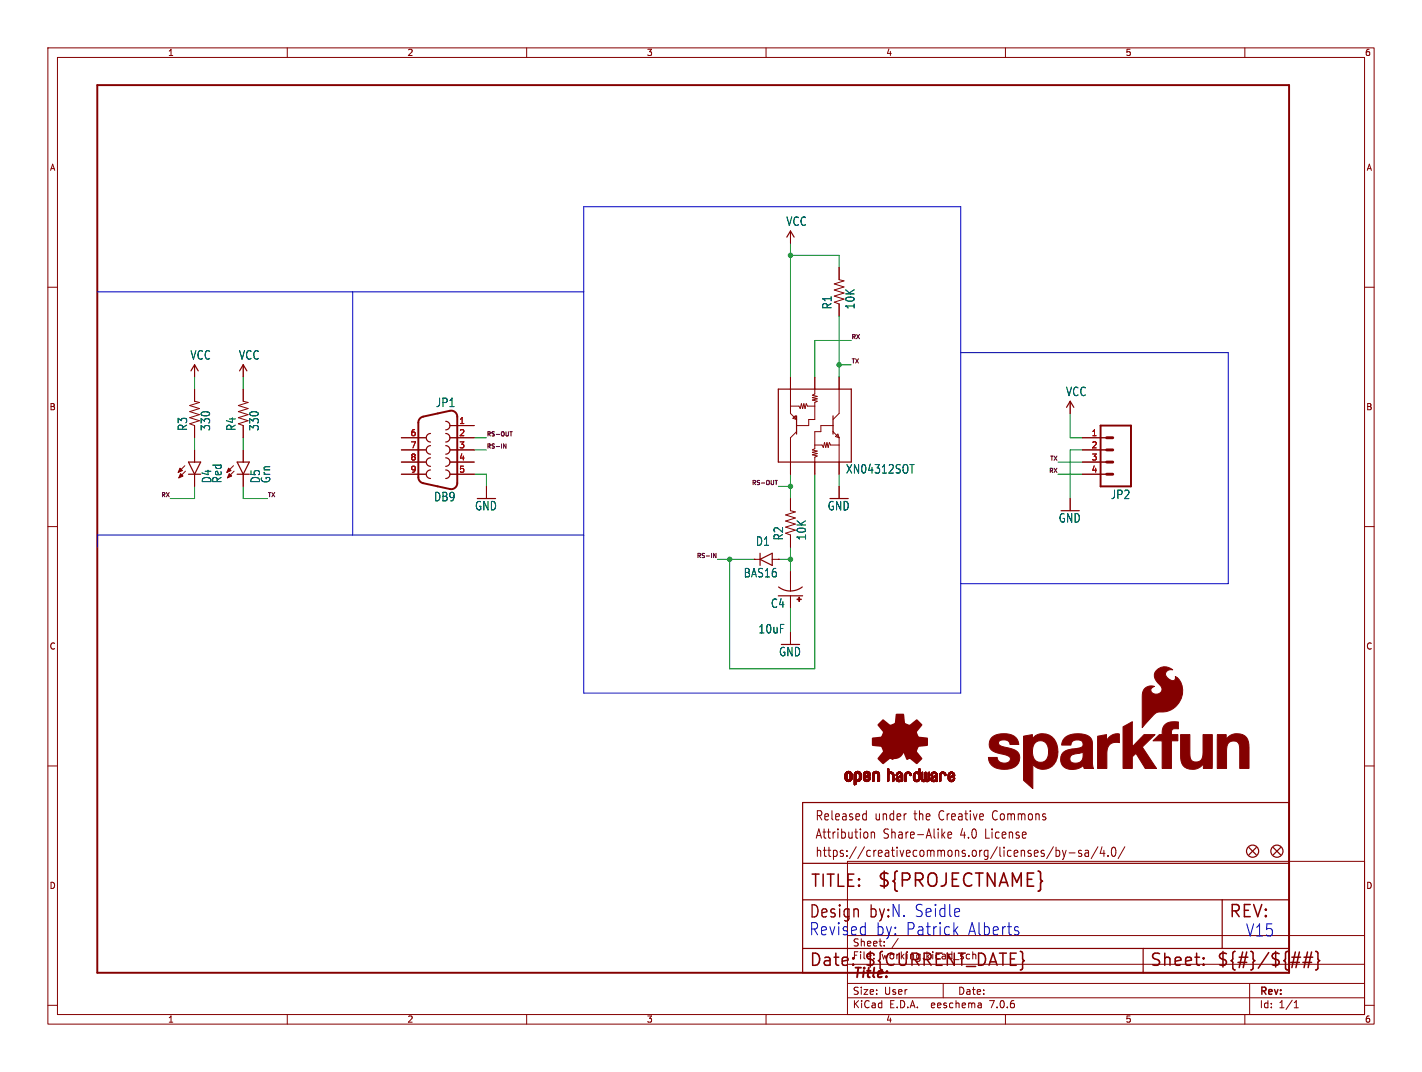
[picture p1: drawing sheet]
<svg xmlns="http://www.w3.org/2000/svg" width="297mm" height="224mm" viewBox="0 0 297 224" stroke-linecap="round" stroke-linejoin="round" font-family="sans-serif">
<defs><g id="words">
<text font-size="3.8" fill="#840000" x="183.1" y="185.7">${PROJECTNAME}</text>
<g font-size="3.5" fill="#840000">
<text x="169.2" y="185.7">TITLE:</text>
<text x="168.9" y="192.1">Design</text>
<text x="256.5" y="192.1">REV:</text>
<text x="168.9" y="202.2">Date:</text>
<text x="180.3" y="202.2">${CURRENT_DATE}</text>
<text x="240" y="202.2">Sheet:</text>
<text x="254" y="202.2">${#}/${##}</text>
</g>
<g font-size="3.5" fill="#0000c2">
<text x="168.9" y="195.6">Revised</text>
<text x="181.6" y="192.1">by:N. Seidle</text>
<text x="182.8" y="195.6">by: Patrick</text>
<text x="202.1" y="195.6">Alberts</text>
<text x="260.1" y="195.8">V15</text>
</g>
<text font-size="2.8" fill="#840000" x="178" y="204.8">Title:</text>
<g font-size="2.7" fill="#840000">
<text x="170.2" y="171.7">Released</text>
<text x="182.7" y="171.7">under</text>
<text x="191.1" y="171.7">the</text>
<text x="196.5" y="171.7">Creative</text>
<text x="208" y="171.7">Commons</text>
<text x="170.2" y="175.5">Attribution</text>
<text x="170.2" y="179.3">https://creativecommons.org/licenses/by-sa/4.0/</text>
<text x="184.5" y="175.5">Share-Alike</text>
<text x="200.8" y="175.5">4.0</text>
<text x="206.2" y="175.5">License</text>
</g>
<g font-size="2.5" fill="#006464">
<text x="164.1" y="47.4">VCC</text>
<text x="173.9" y="64.7" transform="rotate(-90 173.9 64.7)">R1</text>
<text x="178.7" y="64.7" transform="rotate(-90 178.7 64.7)">10K</text>
<text x="39.7" y="75.3">VCC</text>
<text x="49.8" y="75.3">VCC</text>
<text x="222.6" y="82.9">VCC</text>
<text x="90.9" y="85.2">JP1</text>
<text x="39.3" y="90.1" transform="rotate(-90 39.3 90.1)">R3</text>
<text x="44.1" y="90.1" transform="rotate(-90 44.1 90.1)">330</text>
<text x="49.4" y="90.1" transform="rotate(-90 49.4 90.1)">R4</text>
<text x="54.2" y="90.1" transform="rotate(-90 54.2 90.1)">330</text>
<text x="44.3" y="101" transform="rotate(-90 44.3 101)">D4</text>
<text x="46.5" y="101" transform="rotate(-90 46.5 101)">Red</text>
<text x="54.5" y="101" transform="rotate(-90 54.5 101)">D5</text>
<text x="56.7" y="101" transform="rotate(-90 56.7 101)">Grn</text>
<text x="176.6" y="99.1">XN04312SOT</text>
<text x="90.6" y="104.9">DB9</text>
<text x="99.1" y="106.8">GND</text>
<text x="172.8" y="106.8">GND</text>
<text x="231.9" y="104.5">JP2</text>
<text x="163.7" y="113" transform="rotate(-90 163.7 113)">R2</text>
<text x="168.5" y="113" transform="rotate(-90 168.5 113)">10K</text>
<text x="221" y="109.4">GND</text>
<text x="157.8" y="114.2">D1</text>
<text x="155.2" y="120.8">BAS16</text>
<text x="160.9" y="127.2">C4</text>
<text x="158.3" y="132.5">10uF</text>
<text x="162.6" y="137.3">GND</text>
</g>
<g font-size="2.1" fill="#840000">
<text x="178" y="197.9">Sheet:</text>
<text x="178" y="200.6">File:</text>
<text x="184.1" y="200.6">working.kicad_sch</text>
<text x="178" y="208">Size:</text>
<text x="184.7" y="208">User</text>
<text x="200" y="208">Date:</text>
<text x="263" y="208.2">Rev:</text>
<text x="178" y="210.8">KiCad</text>
<text x="185.7" y="210.8">E.D.A.</text>
<text x="194.6" y="210.8">eeschema</text>
<text x="207" y="210.8">7.0.6</text>
<text x="263" y="210.8">Id:</text>
<text x="267.1" y="210.8">1/1</text>
</g>
<g font-size="1.8" fill="#840000">
<text x="35" y="11.9">1</text>
<text x="85" y="11.9">2</text>
<text x="135" y="11.9">3</text>
<text x="185" y="11.9">4</text>
<text x="235" y="11.9">5</text>
<text x="285" y="11.9">6</text>
<text x="10.3" y="35.9">A</text>
<text x="285.3" y="35.9">A</text>
<text x="10.3" y="85.9">B</text>
<text x="285.3" y="85.9">B</text>
<text x="10.3" y="135.9">C</text>
<text x="285.3" y="135.9">C</text>
<text x="10.3" y="185.9">D</text>
<text x="285.3" y="185.9">D</text>
<text x="35" y="213.8">1</text>
<text x="85" y="213.8">2</text>
<text x="135" y="213.8">3</text>
<text x="185" y="213.8">4</text>
<text x="235" y="213.8">5</text>
<text x="285" y="213.8">6</text>
</g>
<g font-size="1.8" fill="#a90000">
<text x="95.8" y="88.6">1</text>
<text x="85.7" y="91.2">6</text>
<text x="85.7" y="93.7">7</text>
<text x="95.8" y="91.2">2</text>
<text x="95.8" y="93.7">3</text>
<text x="227.9" y="91.2">1</text>
<text x="227.9" y="93.7">2</text>
<text x="85.7" y="96.3">8</text>
<text x="85.7" y="98.8">9</text>
<text x="95.8" y="96.3">4</text>
<text x="95.8" y="98.8">5</text>
<text x="227.9" y="96.3">3</text>
<text x="227.9" y="98.8">4</text>
</g>
<g font-size="1.2" fill="#0f0f0f">
<text x="177.8" y="70.9">RX</text>
<text x="177.8" y="76">TX</text>
<text x="101.6" y="93.7">RS-IN</text>
<text x="101.6" y="91.2">RS-OUT</text>
<text x="156.9" y="101.4">RS-OUT</text>
<text x="219" y="98.8">RX</text>
<text x="219.2" y="96.3">TX</text>
<text x="33.5" y="103.9">RX</text>
<text x="55.9" y="103.9">TX</text>
<text x="145.4" y="116.6">RS-IN</text>
</g>
</g></defs>
<g fill="none" stroke="#840000" stroke-width=".21">
<path d="M10 10h277v203.9h-277zM12 12h273v199.9h-273zM60 10v2M110 10v2M160 10v2M210 10v2M260 10v2M10 60h2M165.1 48.3v2.5M175.3 55.9v2.5l1 .3-2.1 .6 2.1 .6-2.1 .7 2.1 .6-2.1 .6 2.1 .7-2.1 .6 1.1 .4v2.5M285 60h2M40.6 76.2v2.5"/>
<path d="M50.8 76.2v2.5M165.1 78.7v7.7l1.3 1.2M170.2 78.7v3.6l-.5 .3 1 .2-1 .3 1 .2-1 .3 1 .2-.5 .3v3.5h-1.3v1.3h-2.5M175.3 78.7v7.7l-1.3 1.2M38.6 97.3l-1.4 1.4M38.7 98.4l-1.4 1.4M40.6 81.3v2.5l1.1 .3-2.1 .6 2.1 .6-2.1 .7 2.1 .6-2.1 .6 2.1 .7-2.1 .6 1 .4v2.5M40.6 94v2.5M40.6 99.1v2.5M48.8 97.3l-1.4 1.4M48.9 98.4l-1.4 1.4M50.8 81.3v2.5l1 .3-2 .6 2 .6-2 .7 2 .6-2 .6 2 .7-2 .6 1 .4v2.5"/>
<path d="M50.8 94v2.5M50.8 99.1v2.5M83.8 91.4h5.1M83.8 94h5.1M83.8 96.5h5.1M83.8 99.1h5.1M94 88.9h5.1M94 91.4h5.1M94 94h5.1M94 96.5h5.1M94 99.1h5.1M165.1 84.8h1.8l.2 .5 .3-1 .2 1 .3-1 .2 1 .3-1 .3 .5h1.5"/>
<path d="M165.6 87.4l.5-.5 .3 .7zM166.4 90.2l-1.3 1.2v7.7M170.2 93h1.5l.3 .5 .2-1 .3 1 .2-1 .3 1 .2-1 .3 .5h1.8M174 88.9h-2.6v1.3h-1.2v3.5l-.5 .3 1 .2-1 .3 1 .2-1 .3 1 .3-.5 .2v3.6M174 90.2l1.3 1.2M174.5 91.2l.5-.5 .3 .7zM175.3 91.4v7.7M223.5 83.8v2.6M226.1 91.4h5M226.1 94h5M226.1 96.5h5M226.1 99.1h5"/>
<path d="M10 110h2M101.6 101.6v2.5M157.5 116.8h.1M157.5 116.8h1.2M161.3 116.8h1.3M162.6 116.8h.1M165.1 104.1v2.6l1 .2-2 .7 2 .6-2 .6 2 .7-2 .6 2 .6-2 .7 1 .4v2.5M165.1 119.4v4M175.3 101.6v2.5M223.5 104.1v2.6M285 110h2M165.1 124.5v2.5"/>
<path d="M165.1 132.1v2.5M10 160h2M285 160h2M177 179.9h108v32h-108zM180.5 170l.4 .1M180.9 169.3v2M180.9 171.2l-.4 .1M181.2 174v.9M182 173.8v1.3M182 174l.2-.2 .4 .1 .1 1.2M196.9 174.4l.5 .7M197.4 173.8l-.7 .7"/>
<path d="M198 174.4l.8-.1-.1-.4-.5-.1-.2 .3 .1 .9h.6M220 176.9l-1.4 2.5M220.6 177v1.9M220.6 177.7l.4-.1 .3 .4-.1 .8h-.6M221.9 177.6l.4 1.3M222.3 178.9l-.2 .5-.2 .1M222.7 177.6l-.4 1.3M223.3 178.2h1.2M225.9 177.7l-.4-.1-.2 .3v.3l.6 .1v.5h-.6M226.7 177.7h.6l.1 1.2M227.4 178.1l-.6 .1a.4 .4 0 0 0-.2 .3 .4 .4 0 0 0 .2 .4l.6-.1M229.3 176.9l-1.4 2.5"/>
<path d="M230.2 176.9l-.4 1.4h1M230.6 177.6v1.3M231.4 178.7v.2M232.4 177.1l.3-.1a1.34 1.34 0 0 1 0 1.9h-.2a1.44 1.44 0 0 1-.1-1.8zM234.9 176.9l-1.4 2.5M177 195.4h108M184.6 197.5l.1 .1M184.7 197.5v.1M187.6 196l-1.3 2M10 210h2M60 211.9v2M110 211.9v2"/>
<path d="M160 211.9v2M177 208.4h108M177 205.4h108M177 201.4h108M197 205.4v3M204.9 209.6l.1 .9M205 210.4l-.2 .1M205 209.9h-.2M210 211.9v2M260 211.9v2M261 205.4v6.5M270.3 210.5h.9"/>
<path d="M270.3 209.4l.4-.4v1.5M285 210h2"/>
</g>
<g fill="none" stroke="#840000" stroke-width=".25">
<path d="M164.3 49.5l.8-1.2 .8 1.2M39.9 77.5l.7-1.3 .8 1.3M50 77.5l.8-1.3 .8 1.3M39.4 99.1h2.5M39.4 96.5h2.5l-1.3 2.6zM49.5 99.1h2.6M49.5 96.5h2.6l-1.3 2.6zM89.9 98.2a.89 .89 0 0 0-.9 .9 .89 .89 0 0 0 .9 .8M89.9 95.6a.89 .89 0 0 0-.9 .9 .89 .89 0 0 0 .9 .9M89.9 93.1a.89 .89 0 0 0-.9 .9 .89 .89 0 0 0 .9 .9M89.9 90.6a.89 .89 0 0 0-.9 .8 .89 .89 0 0 0 .9 .9M93.1 98.2a.89 .89 0 0 1 .9 .9 .89 .89 0 0 1-.9 .8"/>
<path d="M93.1 95.6a.89 .89 0 0 1 .9 .9 .89 .89 0 0 1-.9 .9M93.1 93.1a.89 .89 0 0 1 .9 .9 .89 .89 0 0 1-.9 .9M93.1 90.6a.89 .89 0 0 1 .9 .8 .89 .89 0 0 1-.9 .9M93.1 88a.89 .89 0 0 1 .9 .9 .89 .89 0 0 1-.9 .9M162.6 81.3h15.2v15.2h-15.2zM166.4 86.9v3.8M174 86.9v3.8M222.8 85.1l.7-1.3 .8 1.3M158.7 116.8l2.6-1.2v2.5zM158.7 115.6v2.5M162.6 124.5h5M162.6 122.6a4.1 4.1 0 0 0 5 0"/>
<path d="M167.6 167.6h101.6v35.6h-101.6zM260.9 177l1.5 1.6M262.4 177l-1.5 1.6M265.9 177l1.6 1.6M267.5 177l-1.6 1.6M167.6 198.1h101.6M167.6 180.3h101.6M167.6 188h101.6M238.8 198.1v5.1M255.3 188v10.1"/>
<circle cx="261.6" cy="177.8" r="1.27"/>
<circle cx="266.7" cy="177.8" r="1.27"/>
</g>
<g fill="#840000" stroke="#840000" stroke-width=".21">
<path d="M37.6 97.8l.5 .5-.9 .4z"/>
<path d="M37.7 98.9l.5 .5-.9 .4z"/>
<path d="M166.5 125.1h.9v.2h-.9z"/>
<path d="M166.8 124.7h.2v.9h-.2z"/>
<path d="M47.8 97.8l.5 .5-.9 .4z"/>
<path d="M47.9 98.9l.5 .5-.9 .4z"/>
<path d="M176.5 162.6h.4z"/>
<path d="M176.5 162.5l.4 .1z"/>
<path d="M176.5 162.5h.4z"/>
<path d="M176.5 162.4l.4 .1z"/>
<path d="M176.5 162.4h.4z"/>
<path d="M176.5 162.3l.4 .1z"/>
<path d="M176.5 162.3h.4z"/>
<path d="M176.5 162.2l.4 .1z"/>
<path d="M176.5 162.2h.4z"/>
<path d="M176.5 162.1l.4 .1z"/>
<path d="M176.5 162.1h.4z"/>
<path d="M176.5 162l.4 .1z"/>
<path d="M176.5 162h.4z"/>
<path d="M176.5 161.9l.4 .1z"/>
<path d="M176.5 161.9h.4z"/>
<path d="M176.5 161.8l.4 .1z"/>
<path d="M176.5 161.8h.4z"/>
<path d="M176.5 161.7l.4 .1z"/>
<path d="M176.5 161.7h.4z"/>
<path d="M176.5 162.7h.5z"/>
<path d="M176.5 162.7h.4z"/>
<path d="M176.5 162.6l.4 .1z"/>
<path d="M176.5 161.6l.5 .1z"/>
<path d="M176.5 162.8h.5z"/>
<path d="M176.5 162.7l.5 .1z"/>
<path d="M176.5 161.6h.5z"/>
<path d="M176.5 162.8h.6z"/>
<path d="M176.5 161.6h.6z"/>
<path d="M176.6 162.8h.5z"/>
<path d="M176.6 161.5l.5 .1z"/>
<path d="M176.6 162.8l.5 .1z"/>
<path d="M176.6 161.5h.5z"/>
<path d="M176.6 161.5h.6z"/>
<path d="M176.6 162.9h1.3z"/>
<path d="M176.6 162.9h.6z"/>
<path d="M176.6 161.5h1.3z"/>
<path d="M176.6 161.4l1.3 .1z"/>
<path d="M176.6 162.9l1.2 .1z"/>
<path d="M176.6 162.9h1.2z"/>
<path d="M176.6 161.4h1.2z"/>
<path d="M176.6 163h1.2z"/>
<path d="M176.7 163h1.1z"/>
<path d="M176.7 161.4h1.1z"/>
<path d="M176.7 161.3l1.1 .1z"/>
<path d="M176.7 163l1 .1z"/>
<path d="M176.7 161.3h1.1z"/>
<path d="M176.7 161.3h1z"/>
<path d="M176.7 163.1h1z"/>
<path d="M176.8 163.1h.9z"/>
<path d="M176.8 161.3h.9z"/>
<path d="M176.8 161.2l.8 .1z"/>
<path d="M176.8 163.1h.8z"/>
<path d="M176.8 161.2h.8z"/>
<path d="M176.8 163.1l.8 .1z"/>
<path d="M176.9 163.2h.7z"/>
<path d="M176.9 161.2h.7z"/>
<path d="M176.9 163.2h.6z"/>
<path d="M176.9 161.2h.6z"/>
<path d="M177 163.2h.5z"/>
<path d="M177 161.2h.5z"/>
<path d="M177 163.2h.4z"/>
<path d="M177 161.1l.4 .1z"/>
<path d="M177.1 163.2h.3z"/>
<path d="M177.1 161.1h.3z"/>
<path d="M177.1 163.2l.3 .1z"/>
<path d="M177.1 163.3h.2z"/>
<path d="M177.1 161.1h.2z"/>
<path d="M177.3 161.5h.6z"/>
<path d="M177.3 162.9h.6z"/>
<path d="M177.3 162.8l.6 .1z"/>
<path d="M177.4 162.8h.5z"/>
<path d="M177.4 161.5l.5 .1z"/>
<path d="M177.4 161.6h.5z"/>
<path d="M177.5 162.8h.4z"/>
<path d="M177.5 161.6h.4z"/>
<path d="M177.5 162.7l.4 .1z"/>
<path d="M177.5 162.7h.4z"/>
<path d="M177.5 161.6l.4 .1z"/>
<path d="M177.5 161.7h.4z"/>
<path d="M177.6 162.6l.4 .1z"/>
<path d="M177.6 162.6h.4z"/>
<path d="M177.6 161.8h.4z"/>
<path d="M177.6 161.7l.4 .1z"/>
<path d="M177.6 161.7h.4z"/>
<path d="M177.6 162.5l.4 .1z"/>
<path d="M177.6 162.5h.4z"/>
<path d="M177.6 162.4l.4 .1z"/>
<path d="M177.6 162.4h.4z"/>
<path d="M177.6 162.3l.4 .1z"/>
<path d="M177.6 162.3h.4z"/>
<path d="M177.6 162.2l.4 .1z"/>
<path d="M177.6 162.2h.4z"/>
<path d="M177.6 162.1l.4 .1z"/>
<path d="M177.6 162.1h.4z"/>
<path d="M177.6 162l.4 .1z"/>
<path d="M177.6 162h.4z"/>
<path d="M177.6 161.9l.4 .1z"/>
<path d="M177.6 161.9h.4z"/>
<path d="M177.6 161.8l.4 .1z"/>
<path d="M178.4 163.9h.2z"/>
<path d="M178.4 163.9h.3z"/>
<path d="M178.4 163.8l.3 .1z"/>
<path d="M178.4 163.8h.4z"/>
<path d="M178.4 163.7l.4 .1z"/>
<path d="M178.4 163.7h.4z"/>
<path d="M178.4 163.6l.4 .1z"/>
<path d="M178.4 163.6h.4z"/>
<path d="M178.4 163.5l.4 .1z"/>
<path d="M178.4 163.5h.4z"/>
<path d="M178.4 163.4l.4 .1z"/>
<path d="M178.4 163.4h.4z"/>
<path d="M178.4 163.3l.4 .1z"/>
<path d="M178.4 163.3h.4z"/>
<path d="M178.4 163.2l.4 .1z"/>
<path d="M178.4 163.2h.4z"/>
<path d="M178.4 163.2h1.1z"/>
<path d="M178.4 163.1l1.1 .1z"/>
<path d="M178.4 163.1h1.1z"/>
<path d="M178.4 163.1h1.2z"/>
<path d="M178.4 163l1.2 .1z"/>
<path d="M178.4 163h1.3z"/>
<path d="M178.4 162.9l1.3 .1z"/>
<path d="M178.4 162.9h1.3z"/>
<path d="M178.4 162.9h1.4z"/>
<path d="M178.4 162.9h.7z"/>
<path d="M178.4 162.8l.6 .1z"/>
<path d="M178.4 162.8h.6z"/>
<path d="M178.4 162.8h.5z"/>
<path d="M178.4 162.7l.5 .1z"/>
<path d="M178.4 162.7h.5z"/>
<path d="M178.4 162.7h.4z"/>
<path d="M178.4 162.6l.4 .1z"/>
<path d="M178.4 162.6h.4z"/>
<path d="M178.4 162.5l.4 .1z"/>
<path d="M178.4 162.5h.4z"/>
<path d="M178.4 162.4l.4 .1z"/>
<path d="M178.4 162.4h.4z"/>
<path d="M178.4 162.3l.4 .1z"/>
<path d="M178.4 162.3h.4z"/>
<path d="M178.4 162.2l.4 .1z"/>
<path d="M178.4 162.2h.4z"/>
<path d="M178.4 162.1l.4 .1z"/>
<path d="M178.4 162.1h.4z"/>
<path d="M178.4 162l.4 .1z"/>
<path d="M178.4 162h.4z"/>
<path d="M178.4 161.9l.4 .1z"/>
<path d="M178.4 161.9h.4z"/>
<path d="M178.4 161.8l.4 .1z"/>
<path d="M178.4 161.8h.4z"/>
<path d="M178.4 161.7l.4 .1z"/>
<path d="M178.4 161.7h.4z"/>
<path d="M178.4 161.7h.5z"/>
<path d="M178.4 161.6l.5 .1z"/>
<path d="M178.5 161.6h.4z"/>
<path d="M178.5 161.6h.5z"/>
<path d="M178.5 161.5l.5 .1z"/>
<path d="M178.5 161.5h.5z"/>
<path d="M178.5 161.5h.6z"/>
<path d="M178.5 161.5h1.3z"/>
<path d="M178.5 161.4l1.2 .1z"/>
<path d="M178.5 161.4h1.2z"/>
<path d="M178.6 161.4h1.1z"/>
<path d="M178.6 161.3l1.1 .1z"/>
<path d="M178.6 161.3h1.1z"/>
<path d="M178.6 161.3h1z"/>
<path d="M178.7 161.3h.9z"/>
<path d="M178.7 161.2l.8 .1z"/>
<path d="M178.7 161.2h.8z"/>
<path d="M178.8 161.2h.7z"/>
<path d="M178.9 163.2h.5z"/>
<path d="M178.9 161.2h.5z"/>
<path d="M179 161.1l.3 .1z"/>
<path d="M179 163.2h.3z"/>
<path d="M179 161.1h.3z"/>
<path d="M179 163.2l.3 .1z"/>
<path d="M179 161.1h.2z"/>
<path d="M179.1 163.3h.1z"/>
<path d="M179.2 161.5h.6z"/>
<path d="M179.2 162.9h.6z"/>
<path d="M179.3 162.8l.5 .1z"/>
<path d="M179.3 161.5h.5z"/>
<path d="M179.3 162.8h.5z"/>
<path d="M179.3 161.5l.5 .1z"/>
<path d="M179.3 161.6h.5z"/>
<path d="M179.4 162.8h.4z"/>
<path d="M179.4 161.6h.4z"/>
<path d="M179.4 162.7l.4 .1z"/>
<path d="M179.4 162.7h.4z"/>
<path d="M179.4 161.6l.4 .1z"/>
<path d="M179.4 162.7h.5z"/>
<path d="M179.4 161.7h.5z"/>
<path d="M179.4 161.7h.4z"/>
<path d="M179.5 162.7h.4z"/>
<path d="M179.5 161.7h.4z"/>
<path d="M179.5 162.6l.4 .1z"/>
<path d="M179.5 162.6h.4z"/>
<path d="M179.5 161.7l.4 .1z"/>
<path d="M179.5 161.8h.4z"/>
<path d="M179.5 162.5l.4 .1z"/>
<path d="M179.5 162.5h.4z"/>
<path d="M179.5 162.4l.4 .1z"/>
<path d="M179.5 162.4h.4z"/>
<path d="M179.5 162.3l.4 .1z"/>
<path d="M179.5 162.3h.4z"/>
<path d="M179.5 162.2l.4 .1z"/>
<path d="M179.5 162.2h.4z"/>
<path d="M179.5 162.1l.4 .1z"/>
<path d="M179.5 162.1h.4z"/>
<path d="M179.5 162l.4 .1z"/>
<path d="M179.5 162h.4z"/>
<path d="M179.5 161.9l.4 .1z"/>
<path d="M179.5 161.9h.4z"/>
<path d="M179.5 161.8l.4 .1z"/>
<path d="M180.3 162.7h.5z"/>
<path d="M180.3 162.7h.4z"/>
<path d="M180.3 162.6l.4 .1z"/>
<path d="M180.3 162.6h.4z"/>
<path d="M180.3 162.5l.4 .1z"/>
<path d="M180.3 162.5h.5z"/>
<path d="M180.3 162.5h.6z"/>
<path d="M180.3 162.4l.6 .1z"/>
<path d="M180.3 162.4h.7z"/>
<path d="M180.3 162.4h.8z"/>
<path d="M180.3 162.3l.9 .1z"/>
<path d="M180.3 162.3h.9z"/>
<path d="M180.3 162.3h1z"/>
<path d="M180.3 162.2l1.1 .1z"/>
<path d="M180.3 162.2h1.1z"/>
<path d="M180.3 162.2h1.2z"/>
<path d="M180.3 162.2h1.3z"/>
<path d="M180.3 162.1l1.3 .1z"/>
<path d="M180.3 162.1h1.3z"/>
<path d="M180.3 162.1h1.4z"/>
<path d="M180.3 162.1h.4z"/>
<path d="M180.3 162l.4 .1z"/>
<path d="M180.3 162h.4z"/>
<path d="M180.3 161.9l.4 .1z"/>
<path d="M180.3 161.9h.4z"/>
<path d="M180.3 161.8l.4 .1z"/>
<path d="M180.3 161.8h.4z"/>
<path d="M180.3 161.7l.4 .1z"/>
<path d="M180.3 161.7h.4z"/>
<path d="M180.3 161.7h.5z"/>
<path d="M180.3 162.8h.5z"/>
<path d="M180.3 162.7l.5 .1z"/>
<path d="M180.3 161.6l.5 .1z"/>
<path d="M180.3 161.6h.5z"/>
<path d="M180.4 162.8h.5z"/>
<path d="M180.4 162.8h.4z"/>
<path d="M180.4 161.6h.4z"/>
<path d="M180.4 161.6h.5z"/>
<path d="M180.4 162.8l.5 .1z"/>
<path d="M180.4 161.5l.5 .1z"/>
<path d="M180.4 161.5h.5z"/>
<path d="M180.4 162.9h1.3z"/>
<path d="M180.4 162.9h.6z"/>
<path d="M180.4 161.5h.6z"/>
<path d="M180.4 161.5h1.3z"/>
<path d="M180.4 161.4l1.3 .1z"/>
<path d="M180.4 161.4h1.3z"/>
<path d="M180.5 162.9l1.1 .1z"/>
<path d="M180.5 161.4h1.2z"/>
<path d="M180.5 163h1.1z"/>
<path d="M180.5 161.4h1.1z"/>
<path d="M180.5 161.3l1.1 .1z"/>
<path d="M180.5 163l1.1 .1z"/>
<path d="M180.5 161.3h1.1z"/>
<path d="M180.6 163.1h.9z"/>
<path d="M180.6 161.3h1z"/>
<path d="M180.6 161.3h.9z"/>
<path d="M180.7 161.2l.8 .1z"/>
<path d="M180.7 163.1l.7 .1z"/>
<path d="M180.7 161.2h.8z"/>
<path d="M180.7 163.2h.7z"/>
<path d="M180.7 161.2h.7z"/>
<path d="M180.8 163.2h.6z"/>
<path d="M180.8 161.2h.5z"/>
<path d="M180.8 163.2h.5z"/>
<path d="M180.8 162.1h1z"/>
<path d="M180.8 162l1 .1z"/>
<path d="M180.9 163.2h.4z"/>
<path d="M180.9 162h.9z"/>
<path d="M180.9 161.1l.3 .1z"/>
<path d="M180.9 163.2h.3z"/>
<path d="M180.9 163.2l.3 .1z"/>
<path d="M180.9 161.1h.3z"/>
<path d="M180.9 163.3h.3z"/>
<path d="M181 162h.8z"/>
<path d="M181 161.1h.1z"/>
<path d="M181.1 161.9l.7 .1z"/>
<path d="M181.1 161.9h.7z"/>
<path d="M181.1 161.5h.6z"/>
<path d="M181.1 162.9h.6z"/>
<path d="M181.2 161.5h.5z"/>
<path d="M181.2 162.8l.5 .1z"/>
<path d="M181.2 161.9h.6z"/>
<path d="M181.2 162.8h.5z"/>
<path d="M181.2 161.5l.5 .1z"/>
<path d="M181.2 161.6h.5z"/>
<path d="M181.3 161.6h.5z"/>
<path d="M181.3 162.8h.4z"/>
<path d="M181.3 161.9h.5z"/>
<path d="M181.3 162.8h.5z"/>
<path d="M181.3 161.6l.5 .1z"/>
<path d="M181.3 162.7l.5 .1z"/>
<path d="M181.3 161.7h.5z"/>
<path d="M181.3 162.7h.5z"/>
<path d="M181.3 161.8l.5 .1z"/>
<path d="M181.3 161.8h.5z"/>
<path d="M181.4 162.7h.4z"/>
<path d="M181.4 161.8h.4z"/>
<path d="M181.4 161.7l.4 .1z"/>
<path d="M181.4 162.6l.4 .1z"/>
<path d="M181.4 162.6h.4z"/>
<path d="M181.4 162.5l.4 .1z"/>
<path d="M181.4 162.5h.4z"/>
<path d="M181.5 162.5h.3z"/>
<path d="M181.5 162.4l.3 .1z"/>
<path d="M181.5 162.4h.3z"/>
<path d="M181.6 162.4h.2z"/>
<path d="M182.2 163.2h.3z"/>
<path d="M182.2 163.1l.3 .1z"/>
<path d="M182.2 163.1h.4z"/>
<path d="M182.2 163l.4 .1z"/>
<path d="M182.2 163h.4z"/>
<path d="M182.2 162.9l.4 .1z"/>
<path d="M182.2 162.9h.4z"/>
<path d="M182.2 162.8l.4 .1z"/>
<path d="M182.2 162.8h.4z"/>
<path d="M182.2 162.7l.4 .1z"/>
<path d="M182.2 162.7h.4z"/>
<path d="M182.2 162.6l.4 .1z"/>
<path d="M182.2 162.6h.4z"/>
<path d="M182.2 162.5l.4 .1z"/>
<path d="M182.2 162.5h.4z"/>
<path d="M182.2 162.4l.4 .1z"/>
<path d="M182.2 162.4h.4z"/>
<path d="M182.2 162.3l.4 .1z"/>
<path d="M182.2 162.3h.4z"/>
<path d="M182.2 162.2l.4 .1z"/>
<path d="M182.2 162.2h.4z"/>
<path d="M182.2 162.1l.4 .1z"/>
<path d="M182.2 162.1h.4z"/>
<path d="M182.2 162l.4 .1z"/>
<path d="M182.2 162h.4z"/>
<path d="M182.2 161.9l.4 .1z"/>
<path d="M182.2 161.9h.4z"/>
<path d="M182.2 161.8l.4 .1z"/>
<path d="M182.2 161.8h.4z"/>
<path d="M182.2 161.7l.4 .1z"/>
<path d="M182.3 163.2h.2z"/>
<path d="M182.3 161.7h.3z"/>
<path d="M182.3 161.7h.4z"/>
<path d="M182.3 163.2h.1z"/>
<path d="M182.3 161.6l.4 .1z"/>
<path d="M182.3 161.6h.4z"/>
<path d="M182.3 161.6h.5z"/>
<path d="M182.3 161.5l.5 .1z"/>
<path d="M182.3 161.5h.6z"/>
<path d="M182.3 161.5h1.3z"/>
<path d="M182.4 161.5h1.2z"/>
<path d="M182.4 161.4l1.2 .1z"/>
<path d="M182.4 161.4h1.2z"/>
<path d="M182.4 161.4h1.1z"/>
<path d="M182.4 161.3l1.1 .1z"/>
<path d="M182.4 161.3h1.1z"/>
<path d="M182.5 161.3h1z"/>
<path d="M182.5 161.3h.9z"/>
<path d="M182.6 161.2l.8 .1z"/>
<path d="M182.6 161.2h.8z"/>
<path d="M182.6 161.2h.7z"/>
<path d="M182.7 161.2h.5z"/>
<path d="M182.8 161.1l.4 .1z"/>
<path d="M182.8 161.1h.3z"/>
<path d="M182.9 161.1h.2z"/>
<path d="M183 161.5h.6z"/>
<path d="M183.1 161.5h.5z"/>
<path d="M183.1 161.5l.5 .1z"/>
<path d="M183.1 161.6h.5z"/>
<path d="M183.2 161.6h.4z"/>
<path d="M183.2 161.6h.5z"/>
<path d="M183.2 161.6l.5 .1z"/>
<path d="M183.2 161.7h.5z"/>
<path d="M183.3 161.7h.4z"/>
<path d="M183.3 161.7l.4 .1z"/>
<path d="M183.3 163.2h.3z"/>
<path d="M183.3 163.1l.3 .1z"/>
<path d="M183.3 163.1h.3z"/>
<path d="M183.3 163.1h.4z"/>
<path d="M183.3 163l.4 .1z"/>
<path d="M183.3 163h.4z"/>
<path d="M183.3 162.9l.4 .1z"/>
<path d="M183.3 162.9h.4z"/>
<path d="M183.3 162.8l.4 .1z"/>
<path d="M183.3 162.8h.4z"/>
<path d="M183.3 162.7l.4 .1z"/>
<path d="M183.3 162.7h.4z"/>
<path d="M183.3 162.6l.4 .1z"/>
<path d="M183.3 162.6h.4z"/>
<path d="M183.3 162.5l.4 .1z"/>
<path d="M183.3 162.5h.4z"/>
<path d="M183.3 162.4l.4 .1z"/>
<path d="M183.3 162.4h.4z"/>
<path d="M183.3 162.3l.4 .1z"/>
<path d="M183.3 162.3h.4z"/>
<path d="M183.3 162.2l.4 .1z"/>
<path d="M183.3 162.2h.4z"/>
<path d="M183.3 162.1l.4 .1z"/>
<path d="M183.3 162.1h.4z"/>
<path d="M183.3 162l.4 .1z"/>
<path d="M183.3 162h.4z"/>
<path d="M183.3 161.9l.4 .1z"/>
<path d="M183.3 161.9h.4z"/>
<path d="M183.3 161.8l.4 .1z"/>
<path d="M183.3 161.8h.4z"/>
<path d="M183.3 163.2h.2z"/>
<path d="M185.4 163.2h.1z"/>
<path d="M185.4 160.8h.2z"/>
<path d="M185.4 163.2h.2z"/>
<path d="M185.4 163.1l.2 .1z"/>
<path d="M185.4 163.1h.2z"/>
<path d="M185.4 163l.2 .1z"/>
<path d="M185.4 163h.2z"/>
<path d="M185.4 162.9l.2 .1z"/>
<path d="M185.4 162.9h.2z"/>
<path d="M185.4 162.8l.2 .1z"/>
<path d="M185.4 162.8h.2z"/>
<path d="M185.4 162.7l.2 .1z"/>
<path d="M185.4 162.7h.2z"/>
<path d="M185.4 162.6l.2 .1z"/>
<path d="M185.4 162.6h.2z"/>
<path d="M185.4 162.5l.2 .1z"/>
<path d="M185.4 162.5h.2z"/>
<path d="M185.4 162.4l.2 .1z"/>
<path d="M185.4 162.4h.2z"/>
<path d="M185.4 162.3l.2 .1z"/>
<path d="M185.4 162.3h.2z"/>
<path d="M185.4 162.2l.2 .1z"/>
<path d="M185.4 162.2h.2z"/>
<path d="M185.4 162.1l.2 .1z"/>
<path d="M185.4 162.1h.2z"/>
<path d="M185.4 162l.2 .1z"/>
<path d="M185.4 162h.2z"/>
<path d="M185.4 161.9l.2 .1z"/>
<path d="M185.4 161.9h.2z"/>
<path d="M185.4 161.9h.3z"/>
<path d="M185.4 161.8l.3 .1z"/>
<path d="M185.4 161.8h.3z"/>
<path d="M185.4 161.7l.3 .1z"/>
<path d="M185.4 161.7h.3z"/>
<path d="M185.4 161.7h.4z"/>
<path d="M185.4 161.6l.4 .1z"/>
<path d="M185.4 161.6h.4z"/>
<path d="M185.4 161.6h.5z"/>
<path d="M185.4 161.6h.6z"/>
<path d="M185.4 161.5l.6 .1z"/>
<path d="M185.4 161.5h1.2z"/>
<path d="M185.4 161.5h1.1z"/>
<path d="M185.4 161.4l1.1 .1z"/>
<path d="M185.4 161.4h1.1z"/>
<path d="M185.4 161.4h1z"/>
<path d="M185.4 161.3l1 .1z"/>
<path d="M185.4 161.3h1z"/>
<path d="M185.4 161.3h.3z"/>
<path d="M185.4 161.3h.2z"/>
<path d="M185.4 161.2l.2 .1z"/>
<path d="M185.4 161.2h.2z"/>
<path d="M185.4 161.1l.2 .1z"/>
<path d="M185.4 161.1h.2z"/>
<path d="M185.4 161l.2 .1z"/>
<path d="M185.4 161h.2z"/>
<path d="M185.4 160.9l.2 .1z"/>
<path d="M185.4 160.9h.2z"/>
<path d="M185.4 160.8l.2 .1z"/>
<path d="M185.4 160.7l.2 .1z"/>
<path d="M185.4 160.7h.2z"/>
<path d="M185.4 160.6l.2 .1z"/>
<path d="M185.4 160.6h.2z"/>
<path d="M185.5 160.6h.1z"/>
<path d="M185.8 161.3h.5z"/>
<path d="M185.9 161.3h.3z"/>
<path d="M186.1 161.5l.5 .1z"/>
<path d="M186.1 161.6h.5z"/>
<path d="M186.2 161.6h.4z"/>
<path d="M186.3 161.6h.3z"/>
<path d="M186.3 161.6h.4z"/>
<path d="M186.3 161.6l.4 .1z"/>
<path d="M186.3 161.7h.4z"/>
<path d="M186.4 161.7h.3z"/>
<path d="M186.4 161.7l.3 .1z"/>
<path d="M186.4 161.8h.3z"/>
<path d="M186.4 161.9h.3z"/>
<path d="M186.4 161.8l.3 .1z"/>
<path d="M186.4 163.2h.2z"/>
<path d="M186.4 163.2h.3z"/>
<path d="M186.4 163.1l.3 .1z"/>
<path d="M186.4 163.1h.3z"/>
<path d="M186.4 163l.3 .1z"/>
<path d="M186.4 163h.3z"/>
<path d="M186.4 162.9l.3 .1z"/>
<path d="M186.4 162.9h.3z"/>
<path d="M186.4 162.8l.3 .1z"/>
<path d="M186.4 162.8h.3z"/>
<path d="M186.4 162.7l.3 .1z"/>
<path d="M186.4 162.7h.3z"/>
<path d="M186.4 162.6l.3 .1z"/>
<path d="M186.4 162.6h.3z"/>
<path d="M186.4 162.5l.3 .1z"/>
<path d="M186.4 162.5h.3z"/>
<path d="M186.4 162.4l.3 .1z"/>
<path d="M186.4 162.4h.3z"/>
<path d="M186.4 162.3l.3 .1z"/>
<path d="M186.4 162.3h.3z"/>
<path d="M186.4 162.2l.3 .1z"/>
<path d="M186.4 162.2h.3z"/>
<path d="M186.4 162.1l.3 .1z"/>
<path d="M186.4 162.1h.3z"/>
<path d="M186.4 162l.3 .1z"/>
<path d="M186.4 162h.3z"/>
<path d="M186.4 161.9l.3 .1z"/>
<path d="M187.2 162.8h.3z"/>
<path d="M187.2 162.8h.2z"/>
<path d="M187.2 162.7l.2 .1z"/>
<path d="M187.2 162.7h.2z"/>
<path d="M187.2 162.7h.3z"/>
<path d="M187.2 162h.1z"/>
<path d="M187.2 162h.2z"/>
<path d="M187.2 161.9l.2 .1z"/>
<path d="M187.2 161.9h.2z"/>
<path d="M187.2 162.9h.3z"/>
<path d="M187.2 162.8l.3 .1z"/>
<path d="M187.2 162.6l.3 .1z"/>
<path d="M187.2 162.6h.3z"/>
<path d="M187.2 161.9h.3z"/>
<path d="M187.2 161.8l.3 .1z"/>
<path d="M187.2 161.8h.3z"/>
<path d="M187.2 162.9h.4z"/>
<path d="M187.2 162.6h.4z"/>
<path d="M187.2 162.5l.4 .1z"/>
<path d="M187.2 161.7l.3 .1z"/>
<path d="M187.2 163h.5z"/>
<path d="M187.2 163h.4z"/>
<path d="M187.2 162.9l.4 .1z"/>
<path d="M187.2 162.5h.4z"/>
<path d="M187.2 162.5h.5z"/>
<path d="M187.2 161.7h.3z"/>
<path d="M187.2 163h.8z"/>
<path d="M187.2 161.7h.4z"/>
<path d="M187.2 162.5h.6z"/>
<path d="M187.2 161.6l.4 .1z"/>
<path d="M187.2 161.6h.4z"/>
<path d="M187.3 163h.7z"/>
<path d="M187.3 162.4l.5 .1z"/>
<path d="M187.3 161.6h.3z"/>
<path d="M187.3 163l.7 .1z"/>
<path d="M187.3 162.4h.6z"/>
<path d="M187.3 163.1h.7z"/>
<path d="M187.3 161.6h.4z"/>
<path d="M187.3 161.6h.5z"/>
<path d="M187.3 161.5l.5 .1z"/>
<path d="M187.3 162.4h.7z"/>
<path d="M187.3 161.5h1.1z"/>
<path d="M187.3 163.1h.8z"/>
<path d="M187.4 163.1l.7 .1z"/>
<path d="M187.4 161.5h1z"/>
<path d="M187.4 163.2h.7z"/>
<path d="M187.4 162.3l.7 .1z"/>
<path d="M187.4 161.5h.9z"/>
<path d="M187.4 162.3h.7z"/>
<path d="M187.4 161.4l.9 .1z"/>
<path d="M187.4 161.4h.9z"/>
<path d="M187.4 162.3h.8z"/>
<path d="M187.4 162.3h1.1z"/>
<path d="M187.5 163.2h.6z"/>
<path d="M187.5 161.4h.7z"/>
<path d="M187.5 162.3h1z"/>
<path d="M187.5 163.2h.5z"/>
<path d="M187.5 161.3l.7 .1z"/>
<path d="M187.5 163.2l.5 .1z"/>
<path d="M187.5 161.3h.7z"/>
<path d="M187.5 163.3h.5z"/>
<path d="M187.5 162.2l1 .1z"/>
<path d="M187.6 161.3h.5z"/>
<path d="M187.6 163.3h.4z"/>
<path d="M187.6 162.2h.9z"/>
<path d="M187.7 161.3h.3z"/>
<path d="M187.7 162.2h.8z"/>
<path d="M187.8 162.2h.7z"/>
<path d="M187.8 163h.2z"/>
<path d="M187.8 162.1l.7 .1z"/>
<path d="M187.8 162.1h.7z"/>
<path d="M187.8 161.3h.1z"/>
<path d="M187.9 162.1h.6z"/>
<path d="M187.9 161.5l.5 .1z"/>
<path d="M187.9 161.6h.5z"/>
<path d="M188 162.1h.5z"/>
<path d="M188 161.6h.4z"/>
<path d="M188 162l.5 .1z"/>
<path d="M188 162h.5z"/>
<path d="M188.1 161.6h.3z"/>
<path d="M188.1 161.6h.4z"/>
<path d="M188.1 162h.4z"/>
<path d="M188.1 161.6l.4 .1z"/>
<path d="M188.1 161.7h.4z"/>
<path d="M188.2 162h.3z"/>
<path d="M188.2 161.7h.3z"/>
<path d="M188.2 162.3h.3z"/>
<path d="M188.2 161.8h.3z"/>
<path d="M188.2 161.7l.3 .1z"/>
<path d="M188.2 161.9l.3 .1z"/>
<path d="M188.2 162.4h.3z"/>
<path d="M188.2 162.3l.3 .1z"/>
<path d="M188.2 161.9h.3z"/>
<path d="M188.2 161.8l.3 .1z"/>
<path d="M188.2 163.2h.2z"/>
<path d="M188.2 163.2h.3z"/>
<path d="M188.2 163.1l.3 .1z"/>
<path d="M188.2 163.1h.3z"/>
<path d="M188.2 163l.3 .1z"/>
<path d="M188.2 163h.3z"/>
<path d="M188.2 162.9l.3 .1z"/>
<path d="M188.2 162.9h.3z"/>
<path d="M188.2 162.8l.3 .1z"/>
<path d="M188.2 162.8h.3z"/>
<path d="M188.2 162.7l.3 .1z"/>
<path d="M188.2 162.7h.3z"/>
<path d="M188.2 162.6l.3 .1z"/>
<path d="M188.2 162.6h.3z"/>
<path d="M188.2 162.5l.3 .1z"/>
<path d="M188.2 162.5h.3z"/>
<path d="M188.2 162.4l.3 .1z"/>
<path d="M189 163.2h.1z"/>
<path d="M189 163.2h.2z"/>
<path d="M189 163.1l.3 .1z"/>
<path d="M189 163.1h.3z"/>
<path d="M189 163l.3 .1z"/>
<path d="M189 163h.3z"/>
<path d="M189 162.9l.3 .1z"/>
<path d="M189 162.9h.3z"/>
<path d="M189 162.8l.3 .1z"/>
<path d="M189 162.8h.3z"/>
<path d="M189 162.7l.3 .1z"/>
<path d="M189 162.7h.3z"/>
<path d="M189 162.6l.3 .1z"/>
<path d="M189 162.6h.3z"/>
<path d="M189 162.5l.3 .1z"/>
<path d="M189 162.5h.3z"/>
<path d="M189 162.4l.3 .1z"/>
<path d="M189 162.4h.3z"/>
<path d="M189 162.3l.3 .1z"/>
<path d="M189 162.3h.3z"/>
<path d="M189 162.2l.3 .1z"/>
<path d="M189 162.2h.3z"/>
<path d="M189 162.1l.3 .1z"/>
<path d="M189 162.1h.3z"/>
<path d="M189 162l.3 .1z"/>
<path d="M189 162h.3z"/>
<path d="M189 161.9l.3 .1z"/>
<path d="M189 161.9h.3z"/>
<path d="M189 161.8l.3 .1z"/>
<path d="M189 161.8h.3z"/>
<path d="M189 161.7l.3 .1z"/>
<path d="M189 161.7h.3z"/>
<path d="M189 161.7h.4z"/>
<path d="M189 161.6l.4 .1z"/>
<path d="M189 161.6h.4z"/>
<path d="M189.1 161.6h.3z"/>
<path d="M189.1 161.6h.4z"/>
<path d="M189.1 161.6h.5z"/>
<path d="M189.1 161.5l.5 .1z"/>
<path d="M189.1 161.5h1.1z"/>
<path d="M189.2 161.5h1z"/>
<path d="M189.2 161.4l1 .1z"/>
<path d="M189.2 161.4h.9z"/>
<path d="M189.3 161.4h.8z"/>
<path d="M189.3 161.4h.7z"/>
<path d="M189.3 161.3l.7 .1z"/>
<path d="M189.4 161.3h.6z"/>
<path d="M189.4 161.3h.5z"/>
<path d="M189.5 161.3h.3z"/>
<path d="M189.6 161.3h.1z"/>
<path d="M189.7 161.5l.5 .1z"/>
<path d="M189.7 161.6h.5z"/>
<path d="M189.8 161.6h.4z"/>
<path d="M189.9 161.6h.4z"/>
<path d="M189.9 161.6l.4 .1z"/>
<path d="M189.9 161.7h.4z"/>
<path d="M190 161.7h.3z"/>
<path d="M190 161.8h.3z"/>
<path d="M190 161.7l.3 .1z"/>
<path d="M190 161.9h.3z"/>
<path d="M190 161.8l.3 .1z"/>
<path d="M190.1 161.9l.2 .1z"/>
<path d="M190.1 161.9h.2z"/>
<path d="M190.1 162h.1z"/>
<path d="M190.1 162h.2z"/>
<path d="M190.8 162.6h.3z"/>
<path d="M190.8 162.5l.3 .1z"/>
<path d="M190.8 162.5h.3z"/>
<path d="M190.8 162.4l.3 .1z"/>
<path d="M190.8 162.4h.3z"/>
<path d="M190.8 162.3l.3 .1z"/>
<path d="M190.8 162.3h.3z"/>
<path d="M190.8 162.2l.3 .1z"/>
<path d="M190.8 162.2h.3z"/>
<path d="M190.8 162.1l.3 .1z"/>
<path d="M190.8 162.1h.3z"/>
<path d="M190.8 162l.3 .1z"/>
<path d="M190.8 162h.3z"/>
<path d="M190.8 161.9l.3 .1z"/>
<path d="M190.8 162.7h.3z"/>
<path d="M190.8 162.6l.3 .1z"/>
<path d="M190.8 161.9h.3z"/>
<path d="M190.8 161.8l.3 .1z"/>
<path d="M190.8 161.8h.3z"/>
<path d="M190.8 162.8h.3z"/>
<path d="M190.8 162.7l.3 .1z"/>
<path d="M190.8 162.8h.4z"/>
<path d="M190.8 161.7l.3 .1z"/>
<path d="M190.8 161.7h.4z"/>
<path d="M190.8 162.9h.4z"/>
<path d="M190.8 162.8l.4 .1z"/>
<path d="M190.8 161.6l.4 .1z"/>
<path d="M190.9 162.9h.4z"/>
<path d="M190.9 161.6h.3z"/>
<path d="M190.9 161.6h.4z"/>
<path d="M190.9 162.9l.4 .1z"/>
<path d="M190.9 163h.4z"/>
<path d="M190.9 163h.5z"/>
<path d="M190.9 163h1.1z"/>
<path d="M190.9 161.6h.5z"/>
<path d="M190.9 161.5l.5 .1z"/>
<path d="M190.9 161.5h1.3z"/>
<path d="M191 163l1 .1z"/>
<path d="M191 161.5h1.2z"/>
<path d="M191 163.1h1z"/>
<path d="M191 161.4l1.2 .1z"/>
<path d="M191 163.1h.9z"/>
<path d="M191 161.4h1.2z"/>
<path d="M191.1 163.1l.8 .1z"/>
<path d="M191.1 161.4h1.1z"/>
<path d="M191.1 163.2h.8z"/>
<path d="M191.1 163.2h.7z"/>
<path d="M191.1 161.3l1.1 .1z"/>
<path d="M191.2 161.3h.6z"/>
<path d="M191.2 163.2h.6z"/>
<path d="M191.2 161.3h.5z"/>
<path d="M191.2 163.2l.5 .1z"/>
<path d="M191.2 163.3h.5z"/>
<path d="M191.3 163.3h.4z"/>
<path d="M191.3 161.3h.4z"/>
<path d="M191.4 161.3h.1z"/>
<path d="M191.5 161.5l.7 .1z"/>
<path d="M191.5 163h.5z"/>
<path d="M191.5 161.6h.7z"/>
<path d="M191.6 161.6h.6z"/>
<path d="M191.6 163h.5z"/>
<path d="M191.7 162.9l.4 .1z"/>
<path d="M191.7 162.9h.4z"/>
<path d="M191.7 161.6h.5z"/>
<path d="M191.7 161.6l.5 .1z"/>
<path d="M191.7 161.7h.5z"/>
<path d="M191.8 162.9h.3z"/>
<path d="M191.8 161.7h.4z"/>
<path d="M191.8 162.8l.3 .1z"/>
<path d="M191.8 162.8h.3z"/>
<path d="M191.8 161.7l.4 .1z"/>
<path d="M191.8 161.3h.4z"/>
<path d="M191.8 161.8h.4z"/>
<path d="M191.8 162.7l.3 .1z"/>
<path d="M191.9 162.7h.2z"/>
<path d="M191.9 162.7h.3z"/>
<path d="M191.9 162.6l.3 .1z"/>
<path d="M191.9 162.6h.3z"/>
<path d="M191.9 162.5h.3z"/>
<path d="M191.9 162.4h.3z"/>
<path d="M191.9 162.3h.3z"/>
<path d="M191.9 162.2h.3z"/>
<path d="M191.9 162.1h.3z"/>
<path d="M191.9 162l.3 .1z"/>
<path d="M191.9 162h.3z"/>
<path d="M191.9 161.9h.3z"/>
<path d="M191.9 161.8l.3 .1z"/>
<path d="M191.9 161.8h.3z"/>
<path d="M191.9 161.3h.3z"/>
<path d="M191.9 161.2l.3 .1z"/>
<path d="M191.9 161.2h.3z"/>
<path d="M191.9 161.1l.3 .1z"/>
<path d="M191.9 161.1h.3z"/>
<path d="M191.9 161l.3 .1z"/>
<path d="M191.9 161h.3z"/>
<path d="M191.9 160.9l.3 .1z"/>
<path d="M191.9 160.9h.3z"/>
<path d="M191.9 160.8h.3z"/>
<path d="M191.9 160.7l.3 .1z"/>
<path d="M191.9 160.7h.3z"/>
<path d="M191.9 162.5l.3 .1z"/>
<path d="M191.9 162.4l.3 .1z"/>
<path d="M191.9 162.3l.3 .1z"/>
<path d="M191.9 162.2l.3 .1z"/>
<path d="M191.9 162.1l.3 .1z"/>
<path d="M191.9 161.9l.3 .1z"/>
<path d="M191.9 160.8l.3 .1z"/>
<path d="M191.9 160.6l.3 .1z"/>
<path d="M191.9 160.6h.3z"/>
<path d="M192 160.6h.2z"/>
<path d="M192 160.6h.1z"/>
<path d="M192.4 162.8h.3z"/>
<path d="M192.4 162.7l.3 .1z"/>
<path d="M192.4 162.7h.3z"/>
<path d="M192.4 162.6l.3 .1z"/>
<path d="M192.4 162.6h.3z"/>
<path d="M192.4 162.5l.3 .1z"/>
<path d="M192.4 162.5h.3z"/>
<path d="M192.4 162.4l.3 .1z"/>
<path d="M192.4 162.4h.3z"/>
<path d="M192.4 162.3l.3 .1z"/>
<path d="M192.4 162.3h.3z"/>
<path d="M192.4 162.2l.3 .1z"/>
<path d="M192.4 162.2h.3z"/>
<path d="M192.4 162.1l.3 .1z"/>
<path d="M192.4 162.1h.3z"/>
<path d="M192.4 162l.3 .1z"/>
<path d="M192.4 162h.3z"/>
<path d="M192.4 161.9l.3 .1z"/>
<path d="M192.4 161.9h.3z"/>
<path d="M192.4 161.8l.3 .1z"/>
<path d="M192.4 161.8h.3z"/>
<path d="M192.4 161.7l.3 .1z"/>
<path d="M192.4 161.7h.3z"/>
<path d="M192.4 161.6l.3 .1z"/>
<path d="M192.4 161.6h.3z"/>
<path d="M192.4 161.5l.3 .1z"/>
<path d="M192.4 161.5h.3z"/>
<path d="M192.4 161.4l.3 .1z"/>
<path d="M192.4 161.4h.3z"/>
<path d="M192.4 162.9h.4z"/>
<path d="M192.4 162.8l.4 .1z"/>
<path d="M192.4 162.8h.4z"/>
<path d="M192.5 163h.3z"/>
<path d="M192.5 162.9l.3 .1z"/>
<path d="M192.5 162.9h.3z"/>
<path d="M192.5 161.4h.2z"/>
<path d="M192.5 163h1.6z"/>
<path d="M192.5 163h.4z"/>
<path d="M192.5 163l1.5 .1z"/>
<path d="M192.5 163h1.5z"/>
<path d="M192.5 161.3l.2 .1z"/>
<path d="M192.5 163.1h1.5z"/>
<path d="M192.6 163.1h1.4z"/>
<path d="M192.6 161.3h.1z"/>
<path d="M192.6 163.1l1.4 .1z"/>
<path d="M192.6 163.2h1.4z"/>
<path d="M192.6 163.2h1.3z"/>
<path d="M192.6 163.2h.6z"/>
<path d="M192.7 163.2h.5z"/>
<path d="M192.7 163.2l.4 .1z"/>
<path d="M192.7 163.3h.4z"/>
<path d="M192.8 163.3h.3z"/>
<path d="M193 163h.6z"/>
<path d="M193 163h.5z"/>
<path d="M193 162.9l.5 .1z"/>
<path d="M193.1 162.9h.4z"/>
<path d="M193.1 162.8l.4 .1z"/>
<path d="M193.1 162.8h.4z"/>
<path d="M193.1 162.8h.3z"/>
<path d="M193.1 162.7l.3 .1z"/>
<path d="M193.1 162.7h.3z"/>
<path d="M193.1 162.6l.3 .1z"/>
<path d="M193.1 162.6h.3z"/>
<path d="M193.1 162.5h.3z"/>
<path d="M193.1 162.4h.3z"/>
<path d="M193.1 162.3l.3 .1z"/>
<path d="M193.1 162.5l.3 .1z"/>
<path d="M193.1 162.4l.3 .1z"/>
<path d="M193.1 162.3h.3z"/>
<path d="M193.1 162.2l.3 .1z"/>
<path d="M193.1 162.2h.3z"/>
<path d="M193.1 162.1l.3 .1z"/>
<path d="M193.1 162.1h.3z"/>
<path d="M193.1 162l.3 .1z"/>
<path d="M193.1 162h.3z"/>
<path d="M193.1 161.9l.3 .1z"/>
<path d="M193.1 161.9h.3z"/>
<path d="M193.1 161.8l.3 .1z"/>
<path d="M193.1 161.8h.3z"/>
<path d="M193.1 161.7l.3 .1z"/>
<path d="M193.1 161.7h.3z"/>
<path d="M193.1 161.6l.3 .1z"/>
<path d="M193.1 161.6h.3z"/>
<path d="M193.1 161.5l.3 .1z"/>
<path d="M193.1 161.5h.3z"/>
<path d="M193.1 161.4l.3 .1z"/>
<path d="M193.1 161.4h.3z"/>
<path d="M193.2 161.4h.2z"/>
<path d="M193.2 161.3l.2 .1z"/>
<path d="M193.3 161.3h.1z"/>
<path d="M193.3 163.2h.6z"/>
<path d="M193.4 163.2h.5z"/>
<path d="M193.4 163.2l.4 .1z"/>
<path d="M193.4 163.3h.4z"/>
<path d="M193.5 163.3h.3z"/>
<path d="M193.7 163h.4z"/>
<path d="M193.7 162.9l.4 .1z"/>
<path d="M193.8 162.9h.3z"/>
<path d="M193.8 162.8l.3 .1z"/>
<path d="M193.8 162.8h.3z"/>
<path d="M193.9 162.7l.2 .1z"/>
<path d="M193.9 162.7h.2z"/>
<path d="M193.9 162.6l.2 .1z"/>
<path d="M193.9 162.6h.2z"/>
<path d="M193.9 162.5l.2 .1z"/>
<path d="M193.9 162.5h.2z"/>
<path d="M193.9 162.4l.2 .1z"/>
<path d="M193.9 162.4h.2z"/>
<path d="M193.9 162.3l.2 .1z"/>
<path d="M193.9 162.3h.2z"/>
<path d="M193.9 162.2l.2 .1z"/>
<path d="M193.9 162.2h.2z"/>
<path d="M193.9 162.1l.2 .1z"/>
<path d="M193.9 162.1h.2z"/>
<path d="M193.9 162l.2 .1z"/>
<path d="M193.9 162h.2z"/>
<path d="M193.9 161.9l.2 .1z"/>
<path d="M193.9 161.9h.2z"/>
<path d="M193.9 161.8l.2 .1z"/>
<path d="M193.9 161.8h.2z"/>
<path d="M193.9 161.7l.2 .1z"/>
<path d="M193.9 161.7h.2z"/>
<path d="M193.9 161.6l.2 .1z"/>
<path d="M193.9 161.6h.2z"/>
<path d="M193.9 161.5l.2 .1z"/>
<path d="M193.9 161.5h.2z"/>
<path d="M193.9 161.4l.2 .1z"/>
<path d="M193.9 161.4h.2z"/>
<path d="M193.9 161.3l.2 .1z"/>
<path d="M194 161.3h.1z"/>
<path d="M194.4 162.8h.3z"/>
<path d="M194.4 162.7l.3 .1z"/>
<path d="M194.4 162.7h.3z"/>
<path d="M194.4 162.6l.3 .1z"/>
<path d="M194.4 162.6h.3z"/>
<path d="M194.4 162.9h.4z"/>
<path d="M194.4 162.9h.3z"/>
<path d="M194.4 162.8l.3 .1z"/>
<path d="M194.4 162.6h.4z"/>
<path d="M194.4 162h.1z"/>
<path d="M194.4 162h.2z"/>
<path d="M194.4 162h.3z"/>
<path d="M194.4 161.9l.3 .1z"/>
<path d="M194.4 161.9h.3z"/>
<path d="M194.4 161.8l.3 .1z"/>
<path d="M194.4 161.8h.3z"/>
<path d="M194.5 163h.4z"/>
<path d="M194.5 162.9l.3 .1z"/>
<path d="M194.5 162.9h.3z"/>
<path d="M194.5 162.5l.3 .1z"/>
<path d="M194.5 162.5h.3z"/>
<path d="M194.5 162.5h.4z"/>
<path d="M194.5 161.8h.2z"/>
<path d="M194.5 161.7l.3 .1z"/>
<path d="M194.5 161.7h.3z"/>
<path d="M194.5 163h.7z"/>
<path d="M194.5 162.5h.5z"/>
<path d="M194.5 163h.8z"/>
<path d="M194.5 161.6l.3 .1z"/>
<path d="M194.5 162.4l.6 .1z"/>
<path d="M194.5 161.6h.4z"/>
<path d="M194.5 162.4h.6z"/>
<path d="M194.5 163l.8 .1z"/>
<path d="M194.5 162.4h.7z"/>
<path d="M194.5 163.1h.8z"/>
<path d="M194.5 161.6h.5z"/>
<path d="M194.6 163.1h.7z"/>
<path d="M194.6 162.4h.6z"/>
<path d="M194.6 161.6h.4z"/>
<path d="M194.6 161.5l.5 .1z"/>
<path d="M194.6 161.5h1z"/>
<path d="M194.6 162.4h.7z"/>
<path d="M194.6 163.1l.7 .1z"/>
<path d="M194.6 162.3l.7 .1z"/>
<path d="M194.6 163.2h.7z"/>
<path d="M194.6 162.3h.8z"/>
<path d="M194.6 161.4l1 .1z"/>
<path d="M194.6 161.4h1z"/>
<path d="M194.7 163.2h.6z"/>
<path d="M194.7 162.3h.7z"/>
<path d="M194.7 161.4h.8z"/>
<path d="M194.7 162.3h1.1z"/>
<path d="M194.8 163.2h.5z"/>
<path d="M194.8 161.3l.6 .1z"/>
<path d="M194.8 162.3h1z"/>
<path d="M194.8 163.2l.5 .1z"/>
<path d="M194.8 161.3h.6z"/>
<path d="M194.8 163.3h.5z"/>
<path d="M194.8 162.2l1 .1z"/>
<path d="M194.8 162.2h1z"/>
<path d="M194.8 163.3h.4z"/>
<path d="M194.9 161.3h.4z"/>
<path d="M194.9 162.2h.9z"/>
<path d="M195 162.2h.8z"/>
<path d="M195 162.1l.8 .1z"/>
<path d="M195 162.1h.8z"/>
<path d="M195.1 163h.1z"/>
<path d="M195.1 162.1h.7z"/>
<path d="M195.1 161.5l.5 .1z"/>
<path d="M195.2 161.6h.5z"/>
<path d="M195.2 162.1h.6z"/>
<path d="M195.3 162l.5 .1z"/>
<path d="M195.3 161.6h.4z"/>
<path d="M195.3 162h.5z"/>
<path d="M195.3 161.6l.4 .1z"/>
<path d="M195.4 161.7h.3z"/>
<path d="M195.4 162h.4z"/>
<path d="M195.4 161.7h.4z"/>
<path d="M195.4 161.7l.4 .1z"/>
<path d="M195.4 161.8h.4z"/>
<path d="M195.5 162.3h.3z"/>
<path d="M195.5 162h.3z"/>
<path d="M195.5 161.8h.3z"/>
<path d="M195.5 161.9l.3 .1z"/>
<path d="M195.5 162.3l.3 .1z"/>
<path d="M195.5 161.9h.3z"/>
<path d="M195.5 161.8l.3 .1z"/>
<path d="M195.5 163.2l.1 .1z"/>
<path d="M195.5 163.2h.1z"/>
<path d="M195.5 163.2h.2z"/>
<path d="M195.5 163.2h.3z"/>
<path d="M195.5 163.1l.3 .1z"/>
<path d="M195.5 163.1h.3z"/>
<path d="M195.5 163l.3 .1z"/>
<path d="M195.5 163h.3z"/>
<path d="M195.5 162.9l.3 .1z"/>
<path d="M195.5 162.9h.3z"/>
<path d="M195.5 162.8l.3 .1z"/>
<path d="M195.5 162.8h.3z"/>
<path d="M195.5 162.7l.3 .1z"/>
<path d="M195.5 162.7h.3z"/>
<path d="M195.5 162.6l.3 .1z"/>
<path d="M195.5 162.6h.3z"/>
<path d="M195.5 162.5l.3 .1z"/>
<path d="M195.5 162.5h.3z"/>
<path d="M195.5 162.4l.3 .1z"/>
<path d="M195.5 162.4h.3z"/>
<path d="M196.2 163.2l.1 .1z"/>
<path d="M196.2 163.2h.2z"/>
<path d="M196.2 163.2h.3z"/>
<path d="M196.2 163.1l.3 .1z"/>
<path d="M196.2 163.1h.3z"/>
<path d="M196.2 163l.3 .1z"/>
<path d="M196.2 163h.3z"/>
<path d="M196.2 162.9l.3 .1z"/>
<path d="M196.2 162.9h.3z"/>
<path d="M196.2 162.8l.3 .1z"/>
<path d="M196.2 162.8h.3z"/>
<path d="M196.2 162.7l.3 .1z"/>
<path d="M196.2 162.7h.3z"/>
<path d="M196.2 162.6l.3 .1z"/>
<path d="M196.2 162.6h.3z"/>
<path d="M196.2 162.5l.3 .1z"/>
<path d="M196.2 162.5h.3z"/>
<path d="M196.2 162.4l.3 .1z"/>
<path d="M196.2 162.4h.3z"/>
<path d="M196.2 162.3l.3 .1z"/>
<path d="M196.2 162.3h.3z"/>
<path d="M196.2 162.2l.3 .1z"/>
<path d="M196.2 162.2h.3z"/>
<path d="M196.2 162.1l.3 .1z"/>
<path d="M196.2 162.1h.3z"/>
<path d="M196.2 162l.3 .1z"/>
<path d="M196.2 162h.3z"/>
<path d="M196.2 161.9l.3 .1z"/>
<path d="M196.2 161.9h.3z"/>
<path d="M196.2 161.8l.3 .1z"/>
<path d="M196.2 161.8h.3z"/>
<path d="M196.3 161.8h.3z"/>
<path d="M196.3 161.7l.3 .1z"/>
<path d="M196.3 161.7h.3z"/>
<path d="M196.3 161.7h.4z"/>
<path d="M196.3 161.6l.4 .1z"/>
<path d="M196.3 161.6h.4z"/>
<path d="M196.3 161.6h.5z"/>
<path d="M196.3 161.5l.6 .1z"/>
<path d="M196.4 161.5h1.1z"/>
<path d="M196.4 161.5h1z"/>
<path d="M196.4 161.4l1 .1z"/>
<path d="M196.4 161.4h1z"/>
<path d="M196.5 161.4h.9z"/>
<path d="M196.5 161.4h.8z"/>
<path d="M196.6 161.3l.7 .1z"/>
<path d="M196.6 161.3h.6z"/>
<path d="M196.7 161.3h.4z"/>
<path d="M196.9 161.3h.1z"/>
<path d="M196.9 161.5l.6 .1z"/>
<path d="M197 161.6h.5z"/>
<path d="M197.1 161.6h.4z"/>
<path d="M197.2 161.6l.3 .1z"/>
<path d="M197.2 161.7h.3z"/>
<path d="M197.2 161.7h.4z"/>
<path d="M197.3 161.7h.3z"/>
<path d="M197.3 161.8h.3z"/>
<path d="M197.3 161.7l.3 .1z"/>
<path d="M197.3 161.9h.3z"/>
<path d="M197.3 161.8l.3 .1z"/>
<path d="M197.3 162h.2z"/>
<path d="M197.3 161.9l.3 .1z"/>
<path d="M198 162.7h.4z"/>
<path d="M198 162.7h.3z"/>
<path d="M198 162.6l.3 .1z"/>
<path d="M198 162.6h.3z"/>
<path d="M198 162.6h.4z"/>
<path d="M198 162.5l.4 .1z"/>
<path d="M198 162.5h.4z"/>
<path d="M198 162.5h.5z"/>
<path d="M198 162.5h.6z"/>
<path d="M198 162.4l.6 .1z"/>
<path d="M198 162.4h.7z"/>
<path d="M198 162.4h.8z"/>
<path d="M198 162.4h.9z"/>
<path d="M198 162.3l.9 .1z"/>
<path d="M198 162.3h.9z"/>
<path d="M198 162.3h1z"/>
<path d="M198 162.3h1.1z"/>
<path d="M198 162.2l1.1 .1z"/>
<path d="M198 162.2h1.1z"/>
<path d="M198 162.2h.4z"/>
<path d="M198 162.2h.3z"/>
<path d="M198 162.1l.3 .1z"/>
<path d="M198 162.1h.3z"/>
<path d="M198 162l.3 .1z"/>
<path d="M198 162h.3z"/>
<path d="M198 161.9l.3 .1z"/>
<path d="M198 161.9h.3z"/>
<path d="M198 161.8l.3 .1z"/>
<path d="M198 161.8h.4z"/>
<path d="M198.1 162.8h.3z"/>
<path d="M198.1 162.7l.3 .1z"/>
<path d="M198.1 161.8h.3z"/>
<path d="M198.1 161.7l.3 .1z"/>
<path d="M198.1 161.7h.3z"/>
<path d="M198.1 162.9h.3z"/>
<path d="M198.1 162.8l.3 .1z"/>
<path d="M198.1 162.9h.4z"/>
<path d="M198.1 161.7h.4z"/>
<path d="M198.1 161.6l.4 .1z"/>
<path d="M198.1 161.6h.4z"/>
<path d="M198.1 162.9l.4 .1z"/>
<path d="M198.1 163h.5z"/>
<path d="M198.1 161.6h.5z"/>
<path d="M198.2 163h.5z"/>
<path d="M198.2 161.6h.4z"/>
<path d="M198.2 163h1.1z"/>
<path d="M198.2 161.5l.5 .1z"/>
<path d="M198.2 161.5h1.1z"/>
<path d="M198.2 163l1 .1z"/>
<path d="M198.2 163h1z"/>
<path d="M198.2 163.1h1z"/>
<path d="M198.2 161.5h1z"/>
<path d="M198.2 161.4l1 .1z"/>
<path d="M198.3 163.1h.9z"/>
<path d="M198.3 161.4h.9z"/>
<path d="M198.3 163.1l.8 .1z"/>
<path d="M198.3 161.4h.8z"/>
<path d="M198.3 163.2h.8z"/>
<path d="M198.4 163.2h.7z"/>
<path d="M198.4 161.3l.7 .1z"/>
<path d="M198.4 163.2h.6z"/>
<path d="M198.4 161.3h.6z"/>
<path d="M198.4 162.2h.8z"/>
<path d="M198.5 162.2h.7z"/>
<path d="M198.5 163.2l.5 .1z"/>
<path d="M198.5 161.3h.5z"/>
<path d="M198.5 161.3h.4z"/>
<path d="M198.5 163.3h.5z"/>
<path d="M198.5 163.3h.4z"/>
<path d="M198.6 162.2h.7z"/>
<path d="M198.6 162.1l.7 .1z"/>
<path d="M198.6 162.1h.7z"/>
<path d="M198.6 162.1h.8z"/>
<path d="M198.6 161.3h.2z"/>
<path d="M198.7 162.1h.7z"/>
<path d="M198.8 162.1h.6z"/>
<path d="M198.8 161.5l.5 .1z"/>
<path d="M198.8 163h.5z"/>
<path d="M198.8 161.6h.5z"/>
<path d="M198.8 162l.6 .1z"/>
<path d="M198.9 162h.5z"/>
<path d="M198.9 161.6h.4z"/>
<path d="M198.9 163h.4z"/>
<path d="M198.9 162.9l.4 .1z"/>
<path d="M198.9 162.9h.4z"/>
<path d="M199 162.9h.3z"/>
<path d="M199 162h.4z"/>
<path d="M199 161.6h.3z"/>
<path d="M199 161.6l.4 .1z"/>
<path d="M199 161.7h.4z"/>
<path d="M199 162.9h.4z"/>
<path d="M199 162.8l.4 .1z"/>
<path d="M199 162.8h.4z"/>
<path d="M199 161.9l.4 .1z"/>
<path d="M199.1 162.8h.3z"/>
<path d="M199.1 161.7l.3 .1z"/>
<path d="M199.1 161.7h.3z"/>
<path d="M199.1 161.8h.3z"/>
<path d="M199.1 161.9h.3z"/>
<path d="M199.1 162.7l.3 .1z"/>
<path d="M199.1 162.7h.3z"/>
<path d="M199.1 161.8l.3 .1z"/>
<path d="M199.1 162.6l.3 .1z"/>
<path d="M199.1 162.6h.3z"/>
<path d="M199.2 162.6h.2z"/>
<path d="M199.2 162.5l.2 .1z"/>
<path d="M199.2 162.5h.2z"/>
<path d="M199.3 162.5h.1z"/>
<path d="M219 157l2 .1-.5 1.9-1.7-.8z"/>
<path d="M234.6 151.8l1.9-1v5.2l2.4-2.5h2.3l-2.6 2.5 2.9 4.5h-2.3l-1.9-3.1-.8 .7v2.4h-1.9z"/>
<path d="M223.9 156.5l1.3-.2 .2 1-1.1 .3z"/>
<path d="M229.3 153.8l1.8-.3v1.3a2.34 2.34 0 0 1 2.7-1.5v1.8a2.13 2.13 0 0 0-2.6 2.6v2.8h-2z"/>
<path d="M246.6 153.5h1.9v2a7.9 7.9 0 0 0 .3 3.3 1.43 1.43 0 0 0 1.6 .3 1.43 1.43 0 0 0 .8-1.5l.1-4.1h1.9v7h-1.2a.52 .52 0 0 1-.6-.1 .52 .52 0 0 1-.1-.6v-.3a2.68 2.68 0 0 1-4.5 0l-.2-1.1z"/>
<path d="M254.3 153.5h1.1a.52 .52 0 0 1 .7 0 .52 .52 0 0 1 0 .7v.2a2.68 2.68 0 0 1 4.5 .1l.3 1v5h-2v-2a7.9 7.9 0 0 0-.2-3.3 1.42 1.42 0 0 0-1.7-.3 1.42 1.42 0 0 0-.8 1.4v4.2h-2z"/>
<path d="M213.8 153.8l1.8-.3v.8a2.88 2.88 0 0 1 3-1 2.88 2.88 0 0 1 2.2 2.3l.2 1.5-2-.1a1.87 1.87 0 0 0-2.1-2.2 2.39 2.39 0 0 0-1.2 3 1.6 1.6 0 0 0 1.4 1.4 1.6 1.6 0 0 0 1.7-1l1.7 .8a2.81 2.81 0 0 1-4.8 .6v5.1l-1.9-1.7z"/>
<path d="M207.2 154a4.4 4.4 0 0 1 4.9 0l.6 .9 .1 .6h-1.8a1.39 1.39 0 0 0-2.4-.5 .88 .88 0 0 0 1 1 6.3 6.3 0 0 1 3 1.1 2.23 2.23 0 0 1-1.7 3.5 4 4 0 0 1-4.2-1.2l-.3-1.2h1.9a1.51 1.51 0 0 0 1.2 1.2 1.51 1.51 0 0 0 1.5-.7 .85 .85 0 0 0-.9-1 7.5 7.5 0 0 1-3.1-1.1 1.96 1.96 0 0 1 .2-2.6z"/>
<path d="M243.3 151.4a4.3 4.3 0 0 1 2.8-.6l-.1 1.4a.95 .95 0 0 0-1.3 .9v.4h1.3v1.3h-1.3v5.7h-2v-5.7h-1.9l.8-.9a.99 .99 0 0 1 1.1-.4v-.3a2.67 2.67 0 0 1 .6-1.8z"/>
<path d="M241.5 140.1a2.45 2.45 0 0 1 3.4-.2 1.05 1.05 0 0 0-1.4 .6 1.05 1.05 0 0 0 .7 1.4 .71 .71 0 0 0 .8 .3 .71 .71 0 0 0 .5-.8v-.1a3.8 3.8 0 0 1 .7 5.5 4.3 4.3 0 0 1-4.2 1.9 5.5 5.5 0 0 0-2.5 2.2l-.9 1.1v-6.4a1.94 1.94 0 0 1 2.5-2.2 .82 .82 0 0 0-.7 .9 .82 .82 0 0 0 .9 .7 1.1 1.1 0 0 0 1.3-.6 1.1 1.1 0 0 0-.4-1.4 2.08 2.08 0 0 1-.7-2.9z"/>
<path d="M222.4 154.1a4.8 4.8 0 0 1 5.3 0 5.3 5.3 0 0 1 .5 3v2.3l.2 1.1h-1.3a.56 .56 0 0 1-.6-.1 .56 .56 0 0 1-.2-.5 3.3 3.3 0 0 1-4.4 0 2.19 2.19 0 0 1-.1-2.4 2.19 2.19 0 0 1 2.1-1l.4 1.1a.96 .96 0 0 0-.8 1.1 .96 .96 0 0 0 1.2 .7 1.68 1.68 0 0 0 1.5-2v-.3l-.8 .2-.2-1a.91 .91 0 0 0 1-1 .91 .91 0 0 0-1.2-.7 1.09 1.09 0 0 0-1.3 1h-2l.3-.8z"/>
</g>
<path d="M20.3 17.8h248.9v185.4h-248.9zM87.7 87.4l.6-.4 5.7-1.2a1.27 1.27 0 0 1 1.5 1.2v13.9a1.27 1.27 0 0 1-1.5 1.3l-5.6-1.3a1.27 1.27 0 0 1-1-1.2v-11.4zM229.9 88.9h6.3v12.7h-6.3z" fill="none" stroke="#840000" stroke-width=".41"/>
<path d="M184.4 150.4l1.5 1.2 .3-.1 .9-.4 .2-1.8h1.4l.1 1.8 .3 .2 .9 .3 1.5-1.2 1 1-1.2 1.5 .5 1.2 1.8 .1v1.4l-1.8 .2-.4 .9-.1 .3 1.2 1.5-1 .9-1.5-1.1-.5 .3-.9-2a1.79 1.79 0 0 1-2.7 1.5 1.79 1.79 0 0 1 .3-3.2l.7 .6 .3 .6 .1 .5-.8 2-.6-.3-1.5 1.1-.9-.9 1.1-1.5-.3-.9-.2-.3-1.8-.2v-1.4l1.8-.1 .2-.3 .3-.9-1.1-1.5z" fill="#840000" stroke="#840000" stroke-width=".38"/>
<path d="M190 97h.9" fill="none" stroke="#006464" stroke-width=".21"/>
<g fill="none" stroke="#840000" stroke-width=".32">
<path d="M269.8 199.9h1.8M271.4 198.9l-.7 3.2M272.4 199.9h1.8M273.1 198.9l-.7 3.2M273.9 198.9l-.7 3.2M274.8 198.7l.3 .2 .2 .2v1.2l.3 .4-.3 .3v1.2l-.2 .3-.3 .1M178.2 201.4l.1 .1-.1 .1M251.4 201.4l.1 .1-.1 .1M251.4 201.4l-.1 .1 .1 .1M251.4 200.1v.2M251.4 201.4v.2M251.4 200.1l.1 .1-.1 .1"/>
<path d="M251.4 200.1l-.1 .1 .1 .1M269.6 201h1.8M272.1 201h1.8"/>
</g>
<path d="M231.1 91.4h1.3M231.1 94h1.3M231.1 96.5h1.3M231.1 99.1h1.3" fill="none" stroke="#840000" stroke-width=".61"/>
<path d="M105.2 92.7l.5 .9v-.9M106.5 90.2h.5M149 115.6l.5 .9v-.9M161.9 100.3h.5M162.1 100.3v.9" fill="none" stroke="#0f0f0f" stroke-width=".21"/>
<path d="M121.9 43.2h78.8v101.6h-78.8zM20.3 61h101.6M73.7 61v50.8M200.7 73.7h55.8v48.2h-55.8M121.9 111.8h-101.6v2.5M199.4 194.3l.7 1M200.1 193.6l-.9 .9M200.3 189.9l.1 .5-1 .2M212.5 194.4a.44 .44 0 0 1 .3 .4 .44 .44 0 0 1-.3 .5M212.5 193.6l.2 .1" fill="none" stroke="#0000c2" stroke-width=".21"/>
<g fill="none" stroke="#009600" stroke-width=".21">
<path d="M165.1 50.8v27.9M165.1 53.3h10.2v2.6M40.6 78.7v2.6M50.8 78.7v2.6M175.3 66v12.7M175.3 76.2h2.5M177.8 71.1h-7.6v7.6M40.6 91.4v2.6M50.8 91.4v2.6M99.1 99.1h2.5v2.5M99.1 94h2.5M99.1 91.4h2.5"/>
<path d="M165.1 99.1v5M170.2 99.1v40.6h-17.8v-22.9M175.3 99.1v2.5M221 99.1h5.1M221 96.5h5.1M223.5 86.4v5h2.6M226.1 94h-2.6v10.1M40.6 101.6v2.5h-5M50.8 101.6v2.5h5.1M149.9 116.8h7.6M162.6 101.6h2.5M162.6 116.8h2.5"/>
<path d="M165.1 114.3v5.1M165.1 127v5.1"/>
</g>
<g fill="#009600" stroke="#009600" stroke-width=".21">
<circle cx="165.1" cy="53.3" r=".46"/>
<circle cx="165.1" cy="116.8" r=".46"/>
<circle cx="165.1" cy="101.6" r=".46"/>
<circle cx="175.3" cy="76.2" r=".46"/>
<circle cx="152.4" cy="116.8" r=".46"/>
</g>
<use href="#words"/>
</svg>
